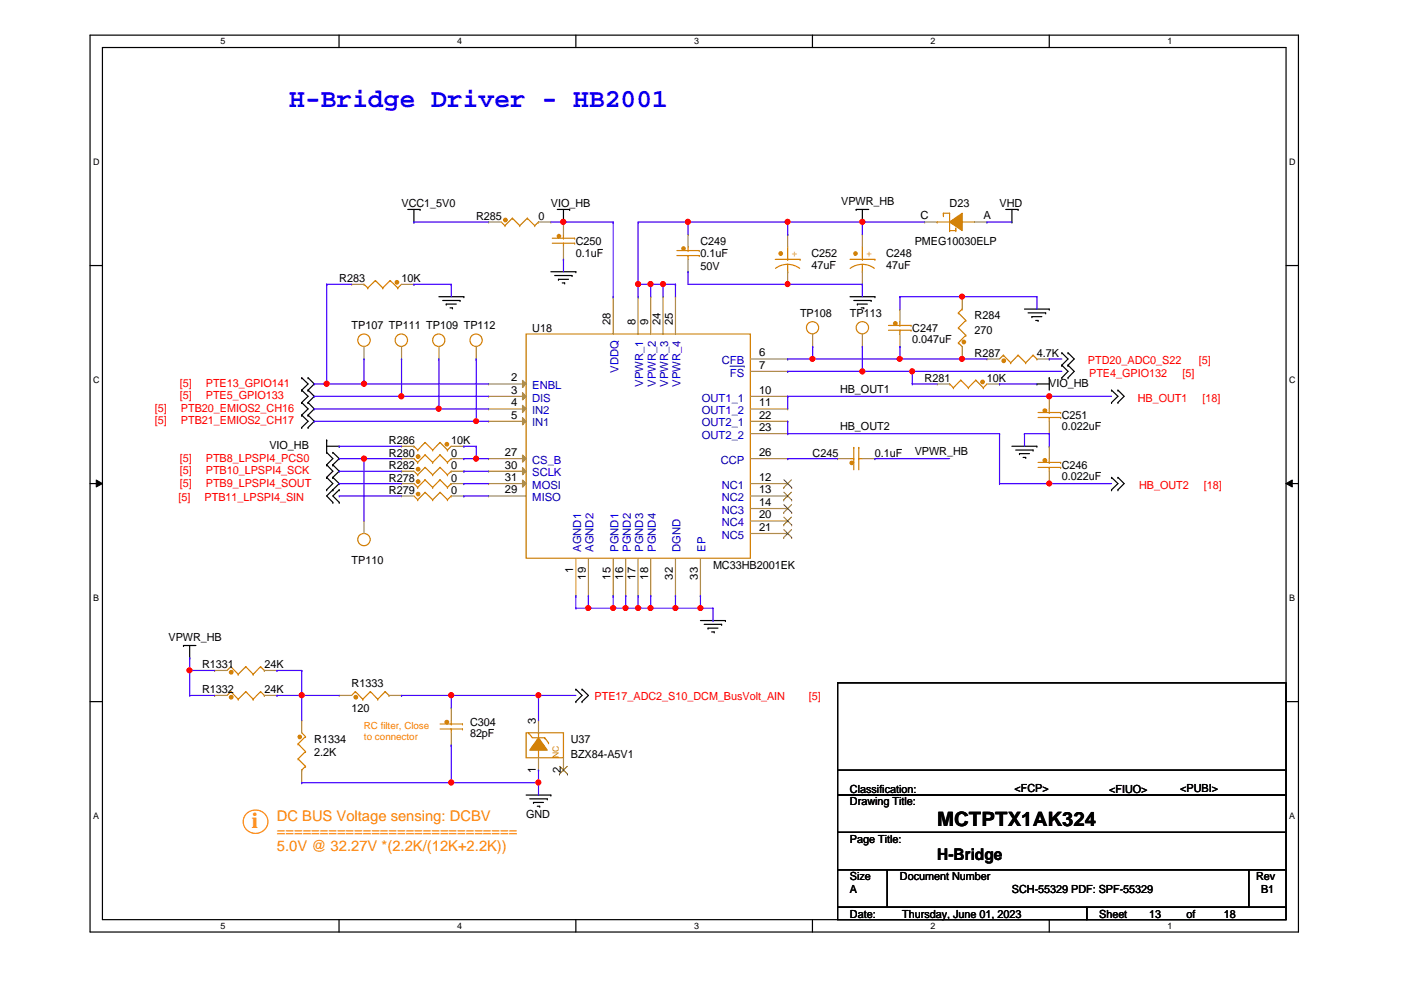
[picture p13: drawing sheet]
<svg xmlns="http://www.w3.org/2000/svg" width="297mm" height="210mm" viewBox="0 0 297 210" stroke-linecap="round" stroke-linejoin="round" font-family="sans-serif">
<defs><g id="words">
<text font-size="5.5" fill="#00f" x="61.3" y="22.6">H-Bridge Driver - HB2001</text>
<text font-size="4.7" fill="#ff8000" x="53.4" y="175.6">i</text>
<text font-size="4.2" x="198.7" y="175">MCTPTX1AK324</text>
<text font-size="3.4" x="198.7" y="182.3">H-Bridge</text>
<g font-size="3.1" fill="#ff8000">
<text x="58.7" y="174">DC BUS Voltage sensing: DCBV</text>
<text x="58.7" y="177.2">============================</text>
<text x="58.7" y="180.4">5.0V @ 32.27V *(2.2K/(12K+2.2K))</text>
</g>
<g font-size="2.4">
<text x="85.1" y="44">VCC1_5V0</text>
<text x="101" y="46.6">R285</text>
<text x="114.2" y="46.6">0</text>
<text x="116.8" y="44">VIO_HB</text>
<text x="178.4" y="43.4">VPWR_HB</text>
<text x="195.2" y="46.5">C</text>
<text x="201.3" y="44">D23</text>
<text x="208.5" y="46.5">A</text>
<text x="211.9" y="44">VHD</text>
<text x="122.1" y="51.9">C250</text>
<text x="148.5" y="51.9">C249</text>
<text x="193.9" y="51.9">PMEG10030ELP</text>
<text x="71.9" y="59.8">R283</text>
<text x="85.1" y="59.8">10K</text>
<text x="122.1" y="54.5">0.1uF</text>
<text x="148.5" y="54.5">0.1uF</text>
<text x="148.5" y="57.2">50V</text>
<text x="172" y="54.5">C252</text>
<text x="172" y="56.9">47uF</text>
<text x="187.9" y="54.5">C248</text>
<text x="187.9" y="56.9">47uF</text>
<text x="74.5" y="69.8">TP107 TP111 TP109 TP112</text>
<text x="112.9" y="70.4">U18</text>
<text x="129.5" y="69" transform="rotate(-90 129.5 69)">28</text>
<text x="134.7" y="69" transform="rotate(-90 134.7 69)">8</text>
<text x="137.4" y="69" transform="rotate(-90 137.4 69)">9</text>
<text x="140" y="69" transform="rotate(-90 140 69)">24</text>
<text x="142.7" y="69" transform="rotate(-90 142.7 69)">25</text>
<text x="169.6" y="67.2">TP108</text>
<text x="180.2" y="67.2">TP113</text>
<text x="193.4" y="70.4">C247</text>
<text x="206.6" y="67.7">R284</text>
<text x="206.6" y="70.9">270</text>
<text x="161" y="75.6">6</text>
<text x="193.4" y="72.8">0.047uF</text>
<text x="206.6" y="75.7">R287</text>
<text x="219.8" y="75.7">4.7K</text>
<text x="108.4" y="83.5">3</text>
<text x="108.4" y="80.9">2</text>
<text x="161" y="78.2">7</text>
<text x="161" y="83.5">10</text>
<text x="178.1" y="83.3">HB_OUT1</text>
<text x="196" y="80.9">R281</text>
<text x="209.3" y="80.9">10K</text>
<text x="222.5" y="82">VIO_HB</text>
<text x="108.4" y="88.8">5</text>
<text x="108.4" y="86.1">4</text>
<text x="161" y="86.1">11</text>
<text x="161" y="88.8">22</text>
<text x="225.1" y="88.9">C251</text>
<text x="57.1" y="95.2">VIO_HB</text>
<text x="82.5" y="94.1">R286</text>
<text x="95.7" y="94.1">10K</text>
<text x="161" y="91.4">23</text>
<text x="178.1" y="91.2">HB_OUT2</text>
<text x="225.1" y="91.3">0.022uF</text>
<text x="82.5" y="96.8">R280</text>
<text x="82.5" y="99.4">R282</text>
<text x="95.7" y="96.8">0</text>
<text x="95.7" y="99.4">0</text>
<text x="107.1" y="96.7">27</text>
<text x="107.1" y="102">31</text>
<text x="107.1" y="99.4">30</text>
<text x="161" y="96.7">26</text>
<text x="161" y="102">12</text>
<text x="172.3" y="96.8">C245</text>
<text x="185.5" y="96.8">0.1uF</text>
<text x="193.9" y="96.5">VPWR_HB</text>
<text x="225.1" y="99.4">C246</text>
<text x="225.1" y="101.8">0.022uF</text>
<text x="82.5" y="102.1">R278</text>
<text x="82.5" y="104.7">R279</text>
<text x="95.7" y="102.1">0</text>
<text x="95.7" y="104.7">0</text>
<text x="107.1" y="104.6">29</text>
<text x="161" y="104.6">13</text>
<text x="161" y="107.3">14</text>
<text x="161" y="109.9">20</text>
<text x="161" y="112.6">21</text>
<text x="74.5" y="119.5">TP110</text>
<text x="121.5" y="121.6" transform="rotate(-90 121.5 121.6)">1</text>
<text x="124.2" y="122.9" transform="rotate(-90 124.2 122.9)">19</text>
<text x="129.5" y="122.9" transform="rotate(-90 129.5 122.9)">15</text>
<text x="132.1" y="122.9" transform="rotate(-90 132.1 122.9)">16</text>
<text x="134.7" y="122.9" transform="rotate(-90 134.7 122.9)">17</text>
<text x="137.4" y="122.9" transform="rotate(-90 137.4 122.9)">18</text>
<text x="142.7" y="122.9" transform="rotate(-90 142.7 122.9)">32</text>
<text x="148" y="122.9" transform="rotate(-90 148 122.9)">33</text>
<text x="151.2" y="120.6">MC33HB2001EK</text>
<text x="35.7" y="135.9">VPWR_HB</text>
<text x="42.8" y="141.7">R1331</text>
<text x="56" y="141.7">24K</text>
<text x="42.8" y="147">R1332</text>
<text x="56" y="147">24K</text>
<text x="74.5" y="145.7">R1333</text>
<text x="74.5" y="151">120</text>
<text x="99.7" y="153.9">C304</text>
<text x="113.6" y="153.5" transform="rotate(-90 113.6 153.5)">3</text>
<text x="66.6" y="157.6">R1334</text>
<text x="66.6" y="160.2">2.2K</text>
<text x="99.7" y="156.3">82pF</text>
<text x="121" y="157.6">U37</text>
<text x="121" y="160.7">BZX84-A5V1</text>
<text x="113.6" y="163.9" transform="rotate(-90 113.6 163.9)">1</text>
<text x="118.9" y="163.9" transform="rotate(-90 118.9 163.9)">2</text>
<text x="215.1" y="167.9">&lt;FCP&gt;</text>
<text x="250.2" y="167.9">&lt;PUBI&gt;</text>
<text x="111.5" y="173.4">GND</text>
<text x="180.2" y="170.8">Drawing Title:</text>
<text x="180.2" y="168.1">Classification:</text>
<text x="235.2" y="168.1">&lt;FIUO&gt;</text>
<text x="180.2" y="178.7">Page Title:</text>
<text x="180.2" y="186.6">Size</text>
<text x="180.2" y="189.3">A</text>
<text x="190.8" y="186.6">Document Number</text>
<text x="214.5" y="189.3">SCH-55329 PDF: SPF-55329</text>
<text x="266.3" y="186.6">Rev</text>
<text x="267.4" y="189.3">B1</text>
<text x="180.2" y="194.6">Date:</text>
<text x="191.3" y="194.6">Thursday, June 01, 2023</text>
<text x="233" y="194.6">Sheet</text>
<text x="243.6" y="194.6">13</text>
<text x="251.5" y="194.6">of</text>
<text x="259.5" y="194.6">18</text>
</g>
<g font-size="2.4" fill="#cc8006">
<text x="167.8" y="54.5">+</text>
<text x="183.6" y="54.5">+</text>
</g>
<g font-size="2.4" fill="#00c">
<text x="153.1" y="77.2">CFB</text>
<text x="112.9" y="82.5">ENBL</text>
<text x="131.1" y="79.1" transform="rotate(-90 131.1 79.1)">VDDQ</text>
<text x="136.4" y="82" transform="rotate(-90 136.4 82)">VPWR_1</text>
<text x="139.1" y="82" transform="rotate(-90 139.1 82)">VPWR_2</text>
<text x="141.7" y="82" transform="rotate(-90 141.7 82)">VPWR_3</text>
<text x="144.3" y="82" transform="rotate(-90 144.3 82)">VPWR_4</text>
<text x="154.8" y="79.8">FS</text>
<text x="112.9" y="85.1">DIS</text>
<text x="112.9" y="87.8">IN2</text>
<text x="148.8" y="85.1">OUT1_1</text>
<text x="148.8" y="87.8">OUT1_2</text>
<text x="112.9" y="90.4">IN1</text>
<text x="148.8" y="90.4">OUT2_1</text>
<text x="148.8" y="93">OUT2_2</text>
<text x="112.9" y="98.3">CS_B</text>
<text x="112.9" y="101">SCLK</text>
<text x="152.8" y="98.3">CCP</text>
<text x="112.9" y="106.3">MISO</text>
<text x="112.9" y="103.6">MOSI</text>
<text x="153.1" y="103.6">NC1</text>
<text x="153.1" y="106.3">NC2</text>
<text x="153.1" y="108.9">NC3</text>
<text x="153.1" y="111.5">NC4</text>
<text x="123.2" y="117.1" transform="rotate(-90 123.2 117.1)">AGND1</text>
<text x="125.9" y="117.1" transform="rotate(-90 125.9 117.1)">AGND2</text>
<text x="131.1" y="117.1" transform="rotate(-90 131.1 117.1)">PGND1</text>
<text x="133.8" y="117.1" transform="rotate(-90 133.8 117.1)">PGND2</text>
<text x="136.4" y="117.1" transform="rotate(-90 136.4 117.1)">PGND3</text>
<text x="139.1" y="117.1" transform="rotate(-90 139.1 117.1)">PGND4</text>
<text x="144.3" y="117.1" transform="rotate(-90 144.3 117.1)">DGND</text>
<text x="149.6" y="117.1" transform="rotate(-90 149.6 117.1)">EP</text>
<text x="153.1" y="114.2">NC5</text>
</g>
<g font-size="2.4" fill="#f00">
<text x="230.7" y="77.3">PTD20_ADC0_S22</text>
<text x="254.2" y="77.3">[5]</text>
<text x="38.1" y="82">[5]</text>
<text x="43.6" y="82">PTE13_GPIO141</text>
<text x="230.9" y="79.9">PTE4_GPIO132</text>
<text x="250.7" y="79.9">[5]</text>
<text x="32.8" y="87.3">[5]</text>
<text x="32.8" y="90">[5]</text>
<text x="38.1" y="84.7">[5]</text>
<text x="38.4" y="87.3">PTB20_EMIOS2_CH16</text>
<text x="38.4" y="90">PTB21_EMIOS2_CH17</text>
<text x="43.6" y="84.7">PTE5_GPIO133</text>
<text x="241.2" y="85.2">HB_OUT1</text>
<text x="255" y="85.2">[18]</text>
<text x="38.1" y="97.9">[5]</text>
<text x="38.1" y="100.5">[5]</text>
<text x="43.6" y="97.9">PTB8_LPSPI4_PCS0</text>
<text x="43.6" y="100.5">PTB10_LPSPI4_SCK</text>
<text x="37.8" y="106.3">[5]</text>
<text x="38.1" y="103.2">[5]</text>
<text x="43.4" y="106.3">PTB11_LPSPI4_SIN</text>
<text x="43.6" y="103.2">PTB9_LPSPI4_SOUT</text>
<text x="241.5" y="103.7">HB_OUT2</text>
<text x="255.2" y="103.7">[18]</text>
<text x="126.1" y="148.3">PTE17_ADC2_S10_DCM_BusVolt_AIN</text>
<text x="171.5" y="148.3">[5]</text>
</g>
<g font-size="2.1" fill="#ff8000">
<text x="77.2" y="154.6">RC filter, Close</text>
<text x="77.2" y="156.8">to connector</text>
</g>
<g font-size="1.9">
<text x="46.8" y="9.4">5</text>
<text x="96.9" y="9.4">4</text>
<text x="147.2" y="9.4">3</text>
<text x="197.3" y="9.4">2</text>
<text x="247.5" y="9.4">1</text>
<text x="19.8" y="34.9">D</text>
<text x="273.3" y="34.9">D</text>
<text x="19.8" y="81.1">C</text>
<text x="273.3" y="81.1">C</text>
<text x="19.8" y="127.3">B</text>
<text x="273.3" y="127.3">B</text>
<text x="19.8" y="173.6">A</text>
<text x="273.3" y="173.6">A</text>
<text x="46.8" y="196.9">5</text>
<text x="96.9" y="196.9">4</text>
<text x="147.2" y="196.9">3</text>
<text x="197.3" y="196.9">2</text>
<text x="247.5" y="196.9">1</text>
</g>
<text font-size="1.8" fill="#cc8006" x="118.5" y="160.7" transform="rotate(-90 118.5 160.7)">NC</text>
</g></defs>
<path d="M19.1 7.5h256.2v190.1h-256.2zM21.7 10.1h251v184.9h-251z" fill="none" stroke="#000" stroke-width=".25"/>
<g fill="#fff">
<path d="M46.8 7.7h1v2.1h-1z"/>
<path d="M46.8 195.2h1v2.2h-1z"/>
</g>
<path d="M71.9 7.5v2.6M71.9 195v2.6" fill="none" stroke="#000" stroke-width=".25"/>
<g fill="#fff">
<path d="M96.9 7.7h1.1v2.1h-1.1z"/>
<path d="M96.9 195.2h1.1v2.2h-1.1z"/>
</g>
<path d="M122.1 7.5v2.6M122.1 195v2.6" fill="none" stroke="#000" stroke-width=".25"/>
<g fill="#fff">
<path d="M147.2 7.7h1v2.1h-1z"/>
<path d="M147.2 195.2h1v2.2h-1z"/>
</g>
<path d="M172.3 7.5v2.6M172.3 195v2.6" fill="none" stroke="#000" stroke-width=".25"/>
<g fill="#fff">
<path d="M197.3 7.7h1v2.1h-1z"/>
<path d="M197.3 195.2h1v2.2h-1z"/>
</g>
<path d="M222.5 7.5v2.6M222.5 195v2.6" fill="none" stroke="#000" stroke-width=".25"/>
<g fill="#fff">
<path d="M247.5 7.7h1v2.1h-1z"/>
<path d="M247.5 195.2h1v2.2h-1z"/>
<path d="M19.8 33.2h1.3v2.1h-1.3z"/>
<path d="M273.3 33.2h1.4v2.1h-1.4z"/>
<path d="M19.8 79.4h1.3v2.1h-1.3z"/>
<path d="M273.3 79.4h1.4v2.1h-1.4z"/>
</g>
<path d="M19.1 56.3h2.6M272.7 56.3h2.6" fill="none" stroke="#000" stroke-width=".25"/>
<g fill="#fff">
<path d="M19.8 125.6h1.2v2.2h-1.2z"/>
<path d="M273.3 125.6h1.3v2.2h-1.3z"/>
</g>
<path d="M19.1 102.5h2.6M272.7 102.5h2.6" fill="none" stroke="#000" stroke-width=".25"/>
<path d="M20.4 101.8l1.3 .7-1.3 .8zM272.7 102.5l1.3-.7v1.5z" fill="#000"/>
<path d="M20.4 101.8l1.3 .7-1.3 .8zM272.7 102.5l1.3-.7v1.5z" fill="none" stroke="#000" stroke-width=".21"/>
<g fill="#fff">
<path d="M19.8 171.9h1.2v2.1h-1.2z"/>
<path d="M273.3 171.9h1.3v2.1h-1.3z"/>
</g>
<g fill="none" stroke="#000" stroke-width=".25">
<path d="M86.4 44.4h2.7M87.8 47.1h.1M87.8 44.4v2.7M89.1 44.4h.1M116.8 57.6h5.3M117.6 58.4h3.7M118.2 44.4h2.6M118.4 59.2h.1M118.4 59.2h2.1M119.2 60h.5M119.5 47.1h.1M119.5 44.4v2.7"/>
<path d="M119.7 60h.1M120.8 44.4h.1M121.3 58.4h.1M122.1 57.6h.1M181.5 44.4h.1M181.5 44.4h2.7M182.8 47.1h.1M182.8 44.4v2.7M213.2 44.4h2.7M214.5 47.1h.1M214.5 44.4v2.7M215.9 44.4h.1"/>
<path d="M93 62.9h5.3M93.9 63.7h3.6M94.6 64.5h.1M94.6 64.5h2.1M95.4 65.3h.5M95.9 65.3h.1M97.5 63.7h.1M98.3 62.9h.1M180.2 62.9h5.3M181 63.7h3.7M181.8 64.5h.1M181.8 64.5h2.1"/>
<path d="M182.6 65.3h.5M183.1 65.3h.1M184.7 63.7h.1M185.5 62.9h.1M217.2 65.5h5.3M218 66.3h3.7M218.8 67.1h.1M218.8 67.1h2.1M219.6 67.9h.5M220.1 67.9h.1M221.7 66.3h.1M222.5 65.5h.1"/>
<path d="M225.1 77.4h.1M225.1 74.8h.1M225.1 77.4l1.3 1.3-1.3 1.4M225.1 74.8l1.3 1.3-1.3 1.3M226.4 77.4h.1M226.4 74.8h.1M226.4 77.4l1.4 1.3-1.4 1.4M226.4 74.8l1.4 1.3-1.4 1.3M64 80.1h.1M64 82.7h.1M64 85.3h.1M64 88h.1"/>
<path d="M64 90.6h.1M64 80.1l1.3 1.3-1.3 1.3M64 82.7l1.3 1.3-1.3 1.3M64 85.3l1.3 1.4-1.3 1.3M64 88l1.3 1.3-1.3 1.3M65.3 82.7h.1M65.3 80.1h.1M65.3 85.3h.1M65.3 88h.1M65.3 90.6h.1M65.3 80.1l1.3 1.3-1.3 1.3M65.3 82.7l1.3 1.3-1.3 1.3"/>
<path d="M65.3 85.3l1.3 1.4-1.3 1.3M65.3 88l1.3 1.3-1.3 1.3M69.3 93.3h.1M69.3 95.9h.1M69.3 98.6h.1M69.3 94.6h2.6M69.3 93.3v2.6M69.3 95.9l1.3 1.3-1.3 1.4M69.3 98.6l1.3 1.3-1.3 1.3M70.6 98.6h.1M70.6 95.9h.1M70.6 95.9l1.3 1.3-1.3 1.4"/>
<path d="M70.6 98.6l1.3 1.3-1.3 1.3M71.9 94.6h.1M214.5 94.6h5.3M215.3 95.4h3.7M216.2 96.2h.1M216.2 96.2h2.1M216.9 97h.6M217.5 97h.1M219 95.4h.1M219.8 94.6h.1M219.8 81.4h.1M219.8 81.4h2.7"/>
<path d="M222.5 80.1h.1M222.5 80.1v2.6M225.1 80.1h.1M226.4 80.1h.1M235.7 82.7h.1M235.7 85.3h.1M235.7 82.7l1.3 1.3-1.3 1.3M237 82.7h.1M237 85.3h.1M237 82.7l1.3 1.3-1.3 1.3M69.3 101.2h.1M69.3 103.8h.1"/>
<path d="M69.3 101.2l1.3 1.3-1.3 1.3M70.6 103.8h.1M70.6 101.2h.1M70.6 106.5h.1M70.6 101.2l1.3 1.3-1.3 1.3M70.6 103.8l-1.3 1.4 1.3 1.3M71.9 103.8h.1M71.9 106.5h.1M71.9 103.8l-1.3 1.4 1.3 1.3M235.7 101.2h.1M235.7 103.8h.1M235.7 101.2l1.3 1.3-1.3 1.3"/>
<path d="M237 101.2h.1M237 103.8h.1M237 101.2l1.3 1.3-1.3 1.3M38.9 136.9h.1M38.9 136.9h2.6M40.2 139.5h.1M40.2 136.9v2.6M148.5 131.6h5.3M149.3 132.4h3.7M150.1 133.2h.1M150.1 133.2h2.1M150.9 134h.5"/>
<path d="M151.4 134h.1M153 132.4h.1M153.8 131.6h.1M19.1 148.8h2.6M122.1 148.8h.1M122.1 146.1h.1M122.1 146.1l1.3 1.3-1.3 1.4M123.4 148.8h.1M123.4 146.1h.1M123.4 146.1l1.4 1.3-1.4 1.4M177.6 144.8h95.1v23.8h-95.1zM272.7 148.8h2.6"/>
<path d="M111.5 168.6h5.3M112.3 169.4h3.7M113.1 170.1h.1M113.1 170.1h2.1M113.9 170.9h.5M114.4 170.9h.1M116 169.4h.1M116.8 168.6h.1M177.6 168.6h95.1v7.9h-95.1zM177.6 176.5h95.1v7.9h-95.1zM177.6 163.3h95.1M272.7 163.3h.1"/>
<path d="M177.6 184.4h10.5v8h-10.5zM177.6 192.4h52.8v2.6h-52.8zM188.1 184.4h76.7v8h-76.7zM230.4 192.4h42.3v2.6h-42.3zM264.8 184.4h7.9v8h-7.9z"/>
</g>
<path d="M52.1 172.7a2.57 2.57 0 0 1 3.6-.5 2.57 2.57 0 0 1 .5 3.6 2.57 2.57 0 0 1-3.5 .4 2.57 2.57 0 0 1-.6-3.5z" fill="none" stroke="#ff8000" stroke-width=".25"/>
<path d="M48.9 141.4h.1M48.9 141.4l-.8 .8M48.9 141.4l1.6 1.6M50.5 143h.1M52.1 141.4h.1M52.1 141.4l-1.6 1.6M52.1 141.4l1.6 1.6M53.7 143h.1M55.2 141.4h.1M55.2 141.4l-1.5 1.6M55.2 141.4l.8 .8M56 142.2h.1" fill="none" stroke="#cc8006" stroke-width=".25"/>
<circle cx="49" cy="142.5" r=".38" fill="#cc8006"/>
<g fill="none" stroke="#cc8006" stroke-width=".25">
<path d="M188.4 70h4.8M188.4 69h4.8M190.8 70h.1M190.8 70v.8M193.2 70h.1M193.2 69h.1"/>
<circle cx="49" cy="142.5" r=".38"/>
</g>
<path d="M45.5 142.2h.1M45.5 142.2h2.6M56 142.2h2.7M58.7 142.2h.1" fill="none" stroke="#a84" stroke-width=".25"/>
<circle cx="189.8" cy="68.6" r=".38" fill="#cc8006"/>
<g fill="none" stroke="#cc8006" stroke-width=".25">
<path d="M190.8 69h.1M190.8 68.2v.8M48.9 146.6h.1M48.9 146.6l-.8 .8M48.9 146.6l1.6 1.7M50.5 148.3h.1M52.1 146.6h.1M52.1 146.6l-1.6 1.7M52.1 146.6l1.6 1.7M53.7 148.3h.1M55.2 146.6h.1M55.2 146.6l-1.5 1.7"/>
<path d="M55.2 146.6l.8 .8M56 147.4h.1"/>
<circle cx="189.8" cy="68.6" r=".38"/>
</g>
<path d="M190.8 65.5h.1M190.8 73.5h.1M190.8 65.5v2.7M190.8 70.8v2.7" fill="none" stroke="#a84" stroke-width=".25"/>
<circle cx="49" cy="147.8" r=".38" fill="#cc8006"/>
<g fill="none" stroke="#cc8006" stroke-width=".25">
<path d="M75.4 146.6h.1M75.4 146.6l-.9 .8M75.4 146.6l1.5 1.7M76.9 148.3h.1M78.5 146.6h.1M78.5 146.6l-1.6 1.7M78.5 146.6l1.6 1.7M80.1 148.3h.1M81.7 146.6h.1M81.7 146.6l-1.6 1.7M81.7 146.6l.8 .8M82.5 147.4h.1"/>
<circle cx="100.9" cy="72.1" r="1.31"/>
<circle cx="77.2" cy="114.4" r="1.31"/>
<circle cx="49" cy="147.8" r=".38"/>
</g>
<path d="M101 76.1h.1M101 73.5v2.6M77.2 110.4h.1M77.2 110.4v2.7M45.5 147.4h.1M45.5 147.4h2.6M56 147.4h2.7M58.7 147.4h.1" fill="none" stroke="#a84" stroke-width=".25"/>
<circle cx="75.4" cy="147.8" r=".38" fill="#cc8006"/>
<g fill="none" stroke="#cc8006" stroke-width=".25">
<path d="M106.3 47.1l.8 .7M107.1 47.8h.1M108.6 46.3h.1M108.6 46.3l-1.5 1.5M108.6 46.3l1.6 1.5M110.2 47.8h.1M111.8 46.3h.1M111.8 46.3l-1.6 1.5M111.8 46.3l1.6 1.5M113.4 47.8h.1M114.2 47.1h.1M114.2 47.1l-.8 .7"/>
<circle cx="93" cy="72.1" r="1.31"/>
<circle cx="172.3" cy="69.5" r="1.3"/>
<circle cx="75.4" cy="147.8" r=".38"/>
</g>
<path d="M93 76.1h.1M93 73.5v2.6M172.3 73.5h.1M172.3 70.8v2.7M71.9 147.4h.1M71.9 147.4h2.6M82.5 147.4h2.6M85.1 147.4h.1" fill="none" stroke="#a84" stroke-width=".25"/>
<circle cx="107.1" cy="46.6" r=".38" fill="#cc8006"/>
<g fill="none" stroke="#cc8006" stroke-width=".25">
<path d="M212.7 75.3h.1M212.7 75.3l-.8 .8M212.7 75.3l1.6 1.6M214.3 76.9h.1M215.9 75.3h.1M215.9 75.3l-1.6 1.6M215.9 75.3l1.6 1.6M217.5 76.9h.1M219 75.3h.1M219 75.3l-1.5 1.6M219 75.3l.8 .8M219.8 76.1h.1"/>
<circle cx="107.1" cy="46.6" r=".38"/>
</g>
<path d="M103.6 47.1h.1M103.6 47.1h2.7M114.2 47.1h2.6M116.8 47.1h.1" fill="none" stroke="#a84" stroke-width=".25"/>
<circle cx="212.8" cy="76.5" r=".38" fill="#cc8006"/>
<g fill="none" stroke="#cc8006" stroke-width=".25">
<path d="M180.2 55h5.3M182.8 57.6h.1M182.8 55h.1M182.8 56l1.6 .4 1 .5M182.8 56l-1.3 .3-1.2 .6M182.8 52.3v2.7M182.8 56v1.6M185.5 55h.1"/>
<circle cx="212.8" cy="76.5" r=".38"/>
</g>
<path d="M209.3 76.1h.1M209.3 76.1h2.6M219.8 76.1h2.7M222.5 76.1h.1" fill="none" stroke="#a84" stroke-width=".25"/>
<circle cx="181.4" cy="53.8" r=".38" fill="#cc8006"/>
<g fill="none" stroke="#cc8006" stroke-width=".25">
<path d="M117.1 51.6h4.7M117.1 50.5h4.7M119.5 51.6h.1M119.5 51.6v.7M121.8 51.6h.1M121.8 50.5h.1"/>
<circle cx="181.4" cy="53.8" r=".38"/>
<circle cx="85.1" cy="72.1" r="1.32"/>
<circle cx="182.8" cy="69.5" r="1.31"/>
</g>
<path d="M182.8 49.7h.1M182.8 49.7v2.6M182.8 57.6v2.7M85.1 76.1h.1M85.1 73.5v2.6M182.8 60.3h.1M182.8 73.5h.1M182.8 70.8v2.7" fill="none" stroke="#a84" stroke-width=".25"/>
<circle cx="118.5" cy="50.1" r=".38" fill="#cc8006"/>
<g fill="none" stroke="#cc8006" stroke-width=".25">
<path d="M79.6 59.5h.1M79.6 59.5l1.6 1.5M79.6 59.5l-1.6 1.5M82.7 59.5h.1M82.7 59.5l1.6 1.5M82.7 59.5l-1.5 1.5M119.5 50.5h.1M119.5 49.7v.8M77.2 60.3h.1M77.2 60.3l.8 .7M78 61h.1M81.2 61h.1"/>
<path d="M84.3 61h.1M85.1 60.3l-.8 .7"/>
<circle cx="118.5" cy="50.1" r=".38"/>
</g>
<path d="M119.5 47.1h.1M119.5 55h.1M119.5 47.1v2.6M119.5 52.3v2.7" fill="none" stroke="#a84" stroke-width=".25"/>
<circle cx="84.2" cy="59.9" r=".38" fill="#cc8006"/>
<g fill="none" stroke="#cc8006" stroke-width=".25">
<path d="M198.7 47.1h.1M198.7 47.1h2.6M200 45.2h.1M200 45.2h1.3v3.7M201.3 48.9h.1M201.3 48.9h1.3M202.6 48.9h.1M204 47.1h.1M204 47.1h2.6"/>
<circle cx="84.2" cy="59.9" r=".38"/>
</g>
<path d="M74.5 60.3h.1M74.5 60.3h2.7M85.1 60.3h2.7M87.8 60.3h.1" fill="none" stroke="#a84" stroke-width=".25"/>
<path d="M201.3 47.1l2.7-1.9v3.7z" fill-rule="evenodd" fill="#cc8006"/>
<g fill="none" stroke="#cc8006" stroke-width=".25">
<path d="M200 45.7h.1M200 45.2v.5M201.3 47.1l2.7-1.9v3.7zM202.6 48.4h.1M202.6 48.4v.5M87.8 97.2l.8 .8M88.6 98h.1M90.1 96.4h.1M90.1 96.4l-1.5 1.6M90.1 96.4l1.6 1.6M91.7 98h.1M93.3 96.4h.1"/>
<path d="M93.3 96.4l-1.6 1.6M93.3 96.4l1.6 1.6M94.9 98h.1M95.7 97.2h.1M95.7 97.2l-.8 .8"/>
</g>
<path d="M196 47.1h.1M196 47.1h2.7M206.6 47.1h2.7M209.3 47.1h.1" fill="none" stroke="#a84" stroke-width=".25"/>
<circle cx="88.6" cy="96.8" r=".38" fill="#cc8006"/>
<g fill="none" stroke="#cc8006" stroke-width=".25">
<path d="M111.5 70.8h47.6v47.6h-47.6z"/>
<circle cx="77.2" cy="72.1" r="1.32"/>
<circle cx="88.6" cy="96.8" r=".38"/>
</g>
<path d="M77.2 76.1h.1M77.2 73.5v2.6M85.1 97.2h.1M85.1 97.2h2.7M95.7 97.2h2.6M98.3 97.2h.1" fill="none" stroke="#a84" stroke-width=".25"/>
<path d="M110.8 96.5l.7 .7-.7 .8z" fill="#a84"/>
<path d="M103.6 97.2h.1M103.6 97.2h7.9M110.8 96.5l.7 .7-.7 .8z" fill="none" stroke="#a84" stroke-width=".25"/>
<path d="M110.8 83.3l.7 .7-.7 .8z" fill="#a84"/>
<path d="M103.6 84h.1M103.6 84h7.9M110.8 83.3l.7 .7-.7 .8z" fill="none" stroke="#a84" stroke-width=".25"/>
<path d="M110.8 80.6l.7 .8-.7 .8z" fill="#a84"/>
<path d="M159.1 78.7h7.9M167 78.7h.1M103.6 81.4h.1M103.6 81.4h7.9M110.8 80.6l.7 .8-.7 .8z" fill="none" stroke="#a84" stroke-width=".25"/>
<path d="M154.8 77.6h3M157.8 77.6h.1" fill="none" stroke="#00c" stroke-width=".21"/>
<path d="M110.8 88.6l.7 .7-.7 .8z" fill="#a84"/>
<path d="M103.6 89.3h.1M103.6 89.3h7.9M110.8 88.6l.7 .7-.7 .8z" fill="none" stroke="#a84" stroke-width=".25"/>
<path d="M110.8 85.9l.7 .8-.7 .8z" fill="#a84"/>
<path d="M103.6 86.7h.1M103.6 86.7h7.9M110.8 85.9l.7 .8-.7 .8zM103.6 105.2h.1M103.6 105.2h7.9" fill="none" stroke="#a84" stroke-width=".25"/>
<path d="M110.8 101.8l.7 .7-.7 .8z" fill="#a84"/>
<path d="M103.6 102.5h.1M103.6 102.5h7.9M110.8 101.8l.7 .7-.7 .8z" fill="none" stroke="#a84" stroke-width=".25"/>
<path d="M110.8 99.1l.7 .8-.7 .8z" fill="#a84"/>
<g fill="none" stroke="#a84" stroke-width=".25">
<path d="M130 62.9h.1M130 62.9v7.9M135.3 62.9h.1M135.3 62.9v7.9M138 62.9h.1M138 62.9v7.9M140.6 62.9h.1M140.6 62.9v7.9M143.2 62.9h.1M143.2 62.9v7.9M159.1 76.1h7.9M167 76.1h.1"/>
<path d="M103.6 99.9h.1M103.6 99.9h7.9M110.8 99.1l.7 .8-.7 .8zM159.1 97.2h7.9M159.1 84h7.9M159.1 86.7h7.9M159.1 89.3h7.9M159.1 91.9h7.9M167 97.2h.1M167 84h.1M167 86.7h.1M167 89.3h.1"/>
<path d="M167 91.9h.1M122.1 118.4v7.9M124.8 118.4v7.9M130 118.4v7.9M132.7 118.4v7.9M135.3 118.4v7.9M138 118.4v7.9M143.2 118.4v7.9M148.5 118.4v7.9M159.1 102.5h7.9M159.1 105.2h7.9M159.1 107.8h7.9"/>
<path d="M159.1 110.4h7.9M159.1 113.1h7.9M167 102.5h.1M167 105.2h.1M167 107.8h.1M167 110.4h.1M167 113.1h.1M122.1 126.3h.1M124.8 126.3h.1M130 126.3h.1M132.7 126.3h.1M135.3 126.3h.1"/>
<path d="M138 126.3h.1M143.2 126.3h.1M148.5 126.3h.1"/>
</g>
<g fill="none" stroke="#804000" stroke-width=".21">
<path d="M166.2 103.4h.1M166.2 106h.1M166.2 108.7h.1M166.2 111.3h.1M166.2 114h.1M166.2 101.7l1.7 1.7M166.2 104.4l1.7 1.6M166.2 107l1.7 1.7M166.2 109.6l1.7 1.7M166.2 112.3l1.7 1.7M167.8 101.7l-1.6 1.7M167.8 104.4l-1.6 1.6"/>
<path d="M167.8 107l-1.6 1.7M167.8 109.6l-1.6 1.7M167.8 112.3l-1.6 1.7M167.9 103.4h.1M167.9 106h.1M167.9 108.7h.1M167.9 111.3h.1M167.9 114h.1"/>
</g>
<path d="M201.3 81.4h.1M201.3 81.4l.8 .8M202.1 82.2h.1M203.7 80.6h.1M203.7 80.6l1.6 1.6M203.7 80.6l-1.6 1.6M205.3 82.2h.1M206.9 80.6h.1M206.9 80.6l1.6 1.6M206.9 80.6l-1.6 1.6M208.5 82.2h.1M209.3 81.4l-.8 .8" fill="none" stroke="#cc8006" stroke-width=".25"/>
<circle cx="208.3" cy="81" r=".38" fill="#cc8006"/>
<g fill="none" stroke="#cc8006" stroke-width=".25">
<path d="M63.2 157.7h.1M63.2 157.7l1.6 1.6M64 155.4l.8 .8M64.8 156.2h.1M64.8 159.3h.1M64.8 156.2l-1.6 1.5M64.8 159.3l-1.6 1.6M63.2 160.9h.1M63.2 160.9l1.6 1.6M64 163.3h.1M64.8 162.5h.1M64.8 162.5l-.8 .8"/>
<circle cx="208.3" cy="81" r=".38"/>
</g>
<path d="M198.7 81.4h.1M198.7 81.4h2.6M209.3 81.4h2.6M211.9 81.4h.1" fill="none" stroke="#a84" stroke-width=".25"/>
<circle cx="63.5" cy="156.2" r=".38" fill="#cc8006"/>
<g fill="none" stroke="#cc8006" stroke-width=".25">
<path d="M87.8 99.9l.8 .8M90.1 99.1h.1M90.1 99.1l-1.5 1.6M90.1 99.1l1.6 1.6M93.3 99.1h.1M93.3 99.1l-1.6 1.6M93.3 99.1l1.6 1.6M95.7 99.9h.1M95.7 99.9l-.8 .8M88.6 100.7h.1M91.7 100.7h.1M94.9 100.7h.1"/>
<circle cx="63.5" cy="156.2" r=".38"/>
</g>
<path d="M64 152.7h.1M64 152.7v2.7M64 165.9h.1M64 163.3v2.6" fill="none" stroke="#a84" stroke-width=".25"/>
<circle cx="88.6" cy="99.5" r=".38" fill="#cc8006"/>
<g fill="none" stroke="#cc8006" stroke-width=".25">
<path d="M93.3 154.6h4.7M93.3 153.5h4.7M95.7 154.6h.1M95.7 154.6v.8M98 154.6h.1M98 153.5h.1"/>
<circle cx="88.6" cy="99.5" r=".38"/>
</g>
<path d="M85.1 99.9h.1M85.1 99.9h2.7M95.7 99.9h2.6M98.3 99.9h.1" fill="none" stroke="#a84" stroke-width=".25"/>
<circle cx="94.8" cy="153.1" r=".37" fill="#cc8006"/>
<g fill="none" stroke="#cc8006" stroke-width=".25">
<path d="M87.8 102.5l.8 .8M88.6 103.3h.1M90.1 101.7h.1M90.1 101.7l-1.5 1.6M90.1 101.7l1.6 1.6M91.7 103.3h.1M93.3 101.7h.1M93.3 101.7l-1.6 1.6M93.3 101.7l1.6 1.6M94.9 103.3h.1M95.7 102.5h.1M95.7 102.5l-.8 .8"/>
<path d="M95.7 153.5h.1M95.7 152.7v.8"/>
<circle cx="94.8" cy="153.1" r=".37"/>
</g>
<path d="M95.7 150.1h.1M95.7 158h.1M95.7 150.1v2.6M95.7 155.4v2.6" fill="none" stroke="#a84" stroke-width=".25"/>
<circle cx="88.6" cy="102.1" r=".38" fill="#cc8006"/>
<g fill="none" stroke="#cc8006" stroke-width=".25">
<path d="M220.1 88.5h4.8M220.1 87.5h4.8M222.5 88.5h.1M222.5 88.5v.8M224.9 88.5h.1M224.9 87.5h.1"/>
<circle cx="88.6" cy="102.1" r=".38"/>
</g>
<path d="M85.1 102.5h.1M85.1 102.5h2.7M95.7 102.5h2.6M98.3 102.5h.1" fill="none" stroke="#a84" stroke-width=".25"/>
<circle cx="221.5" cy="87.1" r=".37" fill="#cc8006"/>
<g fill="none" stroke="#cc8006" stroke-width=".25">
<path d="M164.4 55h5.2M167 57.6h.1M167 55h.1M167 56l1.1 .2 1.4 .7M167 56l-1.1 .2-1.5 .7M167 52.3v2.7M167 56v1.6M169.6 55h.1M222.5 87.5h.1M222.5 86.7v.8"/>
<circle cx="221.5" cy="87.1" r=".37"/>
</g>
<path d="M222.5 84h.1M222.5 91.9h.1M222.5 84v2.7M222.5 89.3v2.6" fill="none" stroke="#a84" stroke-width=".25"/>
<circle cx="165.5" cy="53.8" r=".38" fill="#cc8006"/>
<g fill="none" stroke="#cc8006" stroke-width=".25">
<path d="M143.5 54.2h4.8M143.5 53.1h4.8M145.9 54.2h.1M145.9 54.2v.8M148.3 54.2h.1M148.3 53.1h.1"/>
<circle cx="165.5" cy="53.8" r=".38"/>
</g>
<path d="M167 49.7h.1M167 49.7v2.6M167 57.6v2.7M167 60.3h.1" fill="none" stroke="#a84" stroke-width=".25"/>
<circle cx="144.9" cy="52.7" r=".38" fill="#cc8006"/>
<g fill="none" stroke="#cc8006" stroke-width=".25">
<path d="M145.9 53.1h.1M145.9 52.3v.8M203.2 72.7h.1M203.2 69.5h.1M203.2 66.3h.1M203.2 72.7l.8 .8M203.2 69.5l1.6 1.6M203.2 66.3l1.6 1.6M204 65.5h.1M204 65.5l-.8 .8M204.8 71.1h.1M204.8 67.9h.1"/>
<path d="M204.8 71.1l-1.6 1.6M204.8 67.9l-1.6 1.6"/>
<circle cx="144.9" cy="52.7" r=".38"/>
</g>
<path d="M145.9 49.7h.1M145.9 57.6h.1M145.9 49.7v2.6M145.9 55v2.6" fill="none" stroke="#a84" stroke-width=".25"/>
<circle cx="204.3" cy="72.5" r=".38" fill="#cc8006"/>
<g fill="none" stroke="#cc8006" stroke-width=".25">
<path d="M112.9 156.4h2.6M114.2 159h.1M114.2 155.4h.1M114.2 155.4v1M114.2 159v1.7M115.5 156.4h.1"/>
<circle cx="204.3" cy="72.5" r=".38"/>
</g>
<path d="M204 76.1h.1M204 62.9h.1M204 62.9v2.6M204 73.5v2.6" fill="none" stroke="#a84" stroke-width=".25"/>
<path d="M114.2 156.4l1.8 2.6h-3.7z" fill-rule="evenodd" fill="#cc8006"/>
<g fill="none" stroke="#cc8006" stroke-width=".25">
<path d="M87.8 94.6h.1M87.8 94.6l.8 .8M88.6 95.4h.1M90.1 93.8h.1M90.1 93.8l1.6 1.6M90.1 93.8l-1.5 1.6M91.7 95.4h.1M93.3 93.8h.1M93.3 93.8l1.6 1.6M93.3 93.8l-1.6 1.6M94.9 95.4h.1M95.7 94.6l-.8 .8"/>
<path d="M111.5 155.4h8v5.3h-8zM112.1 155.4h.1M112.1 155.4l.8 1M114.2 156.4l1.8 2.6h-3.7zM115.5 156.4l.8 1.1M116.3 157.5h.1"/>
</g>
<path d="M114.2 152.7h.1M114.2 152.7v2.7M114.2 163.3h.1M114.2 160.7v2.6M119.5 163.3h.1M119.5 160.7v2.6" fill="none" stroke="#a84" stroke-width=".25"/>
<path d="M118.6 164.1h.1M118.7 162.5l1.6 1.6M120.3 162.5l-1.7 1.6M120.3 164.1h.1" fill="none" stroke="#804000" stroke-width=".21"/>
<circle cx="94.7" cy="94.2" r=".38" fill="#cc8006"/>
<g fill="none" stroke="#cc8006" stroke-width=".25">
<path d="M87.8 105.2l.8 .8M88.6 106h.1M90.1 104.4h.1M90.1 104.4l-1.5 1.6M90.1 104.4l1.6 1.6M91.7 106h.1M93.3 104.4h.1M93.3 104.4l-1.6 1.6M93.3 104.4l1.6 1.6M94.9 106h.1M95.7 105.2h.1M95.7 105.2l-.8 .8"/>
<circle cx="94.7" cy="94.2" r=".38"/>
</g>
<path d="M85.1 94.6h.1M85.1 94.6h2.7M95.7 94.6h2.6M98.3 94.6h.1" fill="none" stroke="#a84" stroke-width=".25"/>
<circle cx="88.7" cy="104.7" r=".37" fill="#cc8006"/>
<g fill="none" stroke="#cc8006" stroke-width=".25">
<path d="M181 94.9h.1M181 94.9v4.7M182.1 94.9h.1M182.1 97.2h.1M182.1 94.9v4.7M182.1 97.2h.7"/>
<circle cx="88.7" cy="104.7" r=".37"/>
</g>
<path d="M85.1 105.2h.1M85.1 105.2h2.7M95.7 105.2h2.6M98.3 105.2h.1" fill="none" stroke="#a84" stroke-width=".25"/>
<circle cx="180.6" cy="98.1" r=".37" fill="#cc8006"/>
<g fill="none" stroke="#cc8006" stroke-width=".25">
<path d="M180.2 97.2h.8M181 97.2h.1M220.1 99.1h4.8M220.1 98h4.8M222.5 99.1h.1M222.5 99.1v.8M224.9 99.1h.1M224.9 98h.1"/>
<circle cx="180.6" cy="98.1" r=".37"/>
</g>
<path d="M177.6 97.2h.1M177.6 97.2h2.6M182.8 97.2h2.7M185.5 97.2h.1" fill="none" stroke="#a84" stroke-width=".25"/>
<circle cx="221.5" cy="97.6" r=".38" fill="#cc8006"/>
<g fill="none" stroke="#cc8006" stroke-width=".25">
<path d="M222.5 98h.1M222.5 97.2v.8"/>
<circle cx="221.5" cy="97.6" r=".38"/>
</g>
<path d="M222.5 94.6h.1M222.5 94.6v2.6M222.5 99.9v2.6M222.5 102.5h.1" fill="none" stroke="#a84" stroke-width=".25"/>
<g fill="none" stroke="#4200ff" stroke-width=".25">
<path d="M130 47.1v15.8M135.3 47.1h.1M135.3 47.1h10.6M135.3 47.1v13.2M130 62.9h.1M135.3 60.3h.1M71.9 97.2h.1M71.9 99.9h.1M71.9 97.2h5.3M71.9 99.9h13.2M98.3 97.2h.1M98.3 99.9h.1"/>
<path d="M98.3 97.2h2.7M98.3 99.9h5.3M71.9 102.5h.1M71.9 105.2h.1M71.9 102.5h13.2M71.9 105.2h13.2M98.3 102.5h.1M98.3 105.2h.1M98.3 102.5h5.3M98.3 105.2h5.3"/>
</g>
<circle cx="135.3" cy="60.2" r=".51" fill="#f00"/>
<circle cx="135.3" cy="60.2" r=".51" fill="none" stroke="#f00" stroke-width=".25"/>
<path d="M167 47.1h.1M167 47.1h15.8" fill="none" stroke="#4200ff" stroke-width=".25"/>
<circle cx="182.8" cy="47" r=".51" fill="#f00"/>
<circle cx="182.8" cy="47" r=".51" fill="none" stroke="#f00" stroke-width=".25"/>
<path d="M119.5 55h.1M119.5 55v2.6M182.8 47.1h.1M182.8 47.1v2.6M145.9 60.3h21.1M167 60.3h.1" fill="none" stroke="#4200ff" stroke-width=".25"/>
<circle cx="167" cy="60.2" r=".5" fill="#f00"/>
<circle cx="167" cy="60.2" r=".5" fill="none" stroke="#f00" stroke-width=".25"/>
<path d="M122.1 126.3h.1M122.1 126.3v2.6M143.2 126.3h.1M143.2 126.3v2.6" fill="none" stroke="#4200ff" stroke-width=".25"/>
<circle cx="143.2" cy="128.9" r=".5" fill="#f00"/>
<circle cx="143.2" cy="128.9" r=".5" fill="none" stroke="#f00" stroke-width=".25"/>
<path d="M167 84h.1M167 84v2.7M167 84h55.5M148.5 126.3h.1M148.5 126.3v2.6" fill="none" stroke="#4200ff" stroke-width=".25"/>
<circle cx="222.5" cy="84" r=".51" fill="#f00"/>
<circle cx="222.5" cy="84" r=".51" fill="none" stroke="#f00" stroke-width=".25"/>
<g fill="none" stroke="#4200ff" stroke-width=".25">
<path d="M145.9 57.6h.1M145.9 57.6v2.7M182.8 47.1h.1M182.8 47.1h13.2M209.3 47.1h.1M209.3 47.1h5.2M182.8 60.3h.1M182.8 60.3v2.6M98.3 94.6h.1M98.3 94.6h2.7M101 94.6h.1M101 94.6v2.6"/>
<path d="M167 89.3h.1M167 91.9h.1M167 97.2h.1M167 89.3v2.6M167 91.9h44.9M167 97.2h10.6M185.5 97.2h.1M185.5 97.2h15.8"/>
</g>
<circle cx="100.9" cy="97.2" r=".5" fill="#f00"/>
<circle cx="100.9" cy="97.2" r=".5" fill="none" stroke="#f00" stroke-width=".25"/>
<path d="M66.6 84h.1M66.6 86.7h.1M66.6 84h18.5M66.6 86.7h26.4M71.9 94.6h.1M71.9 94.6h13.2" fill="none" stroke="#4200ff" stroke-width=".25"/>
<circle cx="93" cy="86.7" r=".51" fill="#f00"/>
<circle cx="93" cy="86.7" r=".51" fill="none" stroke="#f00" stroke-width=".25"/>
<path d="M66.6 89.3h.1M66.6 89.3h34.4" fill="none" stroke="#4200ff" stroke-width=".25"/>
<circle cx="100.9" cy="89.3" r=".49" fill="#f00"/>
<circle cx="100.9" cy="89.3" r=".49" fill="none" stroke="#f00" stroke-width=".25"/>
<path d="M211.9 91.9h.1M211.9 91.9v10.6M217.2 91.9h.1M217.2 91.9h5.3M217.2 91.9v2.7M222.5 91.9h.1M222.5 84h.1M222.5 91.9v2.7M222.5 84h13.2M211.9 102.5h.1M211.9 102.5h10.6" fill="none" stroke="#4200ff" stroke-width=".25"/>
<circle cx="222.5" cy="102.5" r=".5" fill="#f00"/>
<circle cx="222.5" cy="102.5" r=".5" fill="none" stroke="#f00" stroke-width=".25"/>
<path d="M167 78.7h.1M167 78.7h15.8M222.5 102.5h.1M222.5 102.5h13.2" fill="none" stroke="#4200ff" stroke-width=".25"/>
<circle cx="182.8" cy="78.7" r=".51" fill="#f00"/>
<circle cx="182.8" cy="78.7" r=".51" fill="none" stroke="#f00" stroke-width=".25"/>
<path d="M193.4 78.7h.1M193.4 78.7v2.7M193.4 78.7h31.7M193.4 81.4h.1M193.4 81.4h5.3" fill="none" stroke="#4200ff" stroke-width=".25"/>
<circle cx="193.4" cy="78.7" r=".5" fill="#f00"/>
<circle cx="193.4" cy="78.7" r=".5" fill="none" stroke="#f00" stroke-width=".25"/>
<path d="M167 76.1h.1M167 76.1h5.3M190.8 76.1h.1M190.8 76.1h13.2M211.9 81.4h.1M211.9 81.4h7.9" fill="none" stroke="#4200ff" stroke-width=".25"/>
<circle cx="204" cy="76.1" r=".5" fill="#f00"/>
<circle cx="204" cy="76.1" r=".5" fill="none" stroke="#f00" stroke-width=".25"/>
<path d="M190.8 73.5h.1M190.8 62.9h.1M190.8 62.9v2.6M190.8 73.5v2.6M190.8 62.9h29M204 76.1h.1M204 62.9h.1M204 76.1h5.3M219.8 62.9h.1M219.8 62.9v2.6" fill="none" stroke="#4200ff" stroke-width=".25"/>
<circle cx="204" cy="62.9" r=".5" fill="#f00"/>
<circle cx="204" cy="62.9" r=".5" fill="none" stroke="#f00" stroke-width=".25"/>
<path d="M124.8 126.3h.1M124.8 126.3v2.6" fill="none" stroke="#4200ff" stroke-width=".25"/>
<circle cx="124.7" cy="128.9" r=".5" fill="#f00"/>
<circle cx="124.7" cy="128.9" r=".5" fill="none" stroke="#f00" stroke-width=".25"/>
<path d="M122.1 128.9h.1M124.8 128.9h.1M130 126.3h.1M130 126.3v2.6h-7.9" fill="none" stroke="#4200ff" stroke-width=".25"/>
<circle cx="130" cy="128.9" r=".5" fill="#f00"/>
<circle cx="130" cy="128.9" r=".5" fill="none" stroke="#f00" stroke-width=".25"/>
<path d="M130 128.9h.1M132.7 126.3h.1M132.7 126.3v2.6h-2.7" fill="none" stroke="#4200ff" stroke-width=".25"/>
<circle cx="132.6" cy="128.9" r=".5" fill="#f00"/>
<circle cx="132.6" cy="128.9" r=".5" fill="none" stroke="#f00" stroke-width=".25"/>
<path d="M132.7 128.9h.1M135.3 126.3h.1M135.3 126.3v2.6h-2.6" fill="none" stroke="#4200ff" stroke-width=".25"/>
<circle cx="135.3" cy="128.9" r=".5" fill="#f00"/>
<circle cx="135.3" cy="128.9" r=".5" fill="none" stroke="#f00" stroke-width=".25"/>
<path d="M135.3 128.9h.1M138 126.3h.1M138 126.3v2.6h-2.7" fill="none" stroke="#4200ff" stroke-width=".25"/>
<circle cx="137.9" cy="128.9" r=".5" fill="#f00"/>
<circle cx="137.9" cy="128.9" r=".5" fill="none" stroke="#f00" stroke-width=".25"/>
<path d="M77.2 76.1h.1M77.2 76.1v5.3M222.5 76.1h.1M222.5 76.1h2.6M77.2 81.4h.1M77.2 81.4h26.4M138 128.9h.1M138 128.9h10.5M143.2 128.9h.1M151.2 131.6h.1M151.2 128.9v2.7" fill="none" stroke="#4200ff" stroke-width=".25"/>
<circle cx="77.2" cy="81.4" r=".51" fill="#f00"/>
<circle cx="77.2" cy="81.4" r=".51" fill="none" stroke="#f00" stroke-width=".25"/>
<path d="M85.1 76.1h.1M85.1 76.1v7.9M85.1 84h.1M85.1 84h18.5" fill="none" stroke="#4200ff" stroke-width=".25"/>
<circle cx="85.1" cy="84" r=".51" fill="#f00"/>
<circle cx="85.1" cy="84" r=".51" fill="none" stroke="#f00" stroke-width=".25"/>
<path d="M93 76.1h.1M93 76.1v10.6M77.2 97.2h.1M77.2 97.2v13.2M93 86.7h.1M93 86.7h10.6" fill="none" stroke="#4200ff" stroke-width=".25"/>
<circle cx="77.2" cy="97.2" r=".51" fill="#f00"/>
<circle cx="77.2" cy="97.2" r=".51" fill="none" stroke="#f00" stroke-width=".25"/>
<path d="M172.3 73.5h.1M172.3 76.1h.1M172.3 73.5v2.6M172.3 76.1h18.5M77.2 97.2h.1M77.2 97.2h7.9" fill="none" stroke="#4200ff" stroke-width=".25"/>
<circle cx="190.8" cy="76.1" r=".5" fill="#f00"/>
<circle cx="190.8" cy="76.1" r=".5" fill="none" stroke="#f00" stroke-width=".25"/>
<circle cx="172.3" cy="76.1" r=".5" fill="#f00"/>
<circle cx="172.3" cy="76.1" r=".5" fill="none" stroke="#f00" stroke-width=".25"/>
<path d="M145.9 47.1h.1M145.9 47.1v2.6M145.9 47.1h21.1M167 49.7h.1M167 47.1h.1M167 47.1v2.6M182.8 73.5h.1M182.8 78.7h.1M182.8 73.5v5.2M182.8 78.7h10.6" fill="none" stroke="#4200ff" stroke-width=".25"/>
<circle cx="145.8" cy="47" r=".51" fill="#f00"/>
<circle cx="145.8" cy="47" r=".51" fill="none" stroke="#f00" stroke-width=".25"/>
<circle cx="167" cy="47" r=".5" fill="#f00"/>
<circle cx="167" cy="47" r=".5" fill="none" stroke="#f00" stroke-width=".25"/>
<path d="M116.8 47.1h13.2M119.5 47.1h.1M130 47.1h.1" fill="none" stroke="#4200ff" stroke-width=".25"/>
<circle cx="119.4" cy="47" r=".51" fill="#f00"/>
<circle cx="119.4" cy="47" r=".51" fill="none" stroke="#f00" stroke-width=".25"/>
<path d="M87.8 47.1h.1M87.8 47.1h15.8M69.3 60.3h.1M69.3 60.3v21.1M87.8 60.3h.1M87.8 60.3h7.9" fill="none" stroke="#4200ff" stroke-width=".25"/>
<circle cx="69.3" cy="81.4" r=".51" fill="#f00"/>
<circle cx="69.3" cy="81.4" r=".51" fill="none" stroke="#f00" stroke-width=".25"/>
<path d="M69.3 60.3h.1M69.3 60.3h5.2M95.7 60.3h.1M95.7 60.3v2.6M167 60.3h15.8M182.8 60.3h.1M66.6 81.4h.1M66.6 81.4h10.6M69.3 81.4h.1M40.2 139.5h.1M40.2 139.5v2.7" fill="none" stroke="#4200ff" stroke-width=".25"/>
<circle cx="40.2" cy="142.1" r=".5" fill="#f00"/>
<circle cx="40.2" cy="142.1" r=".5" fill="none" stroke="#f00" stroke-width=".25"/>
<path d="M40.2 142.2h.1M40.2 147.4h.1M40.2 142.2h5.3M40.2 142.2v5.2M40.2 147.4h5.3M58.7 142.2h.1M58.7 147.4h.1M58.7 142.2h5.3M58.7 147.4h5.3M64 142.2h.1M64 147.4h.1M64 142.2v10.5" fill="none" stroke="#4200ff" stroke-width=".25"/>
<circle cx="64" cy="147.4" r=".51" fill="#f00"/>
<circle cx="64" cy="147.4" r=".51" fill="none" stroke="#f00" stroke-width=".25"/>
<path d="M85.1 147.4h.1M85.1 147.4h10.6" fill="none" stroke="#4200ff" stroke-width=".25"/>
<circle cx="95.7" cy="147.4" r=".51" fill="#f00"/>
<circle cx="95.7" cy="147.4" r=".51" fill="none" stroke="#f00" stroke-width=".25"/>
<path d="M95.7 147.4h.1M95.7 147.4v2.7M95.7 147.4h26.4M114.2 147.4h.1M114.2 147.4v5.3" fill="none" stroke="#4200ff" stroke-width=".25"/>
<circle cx="114.1" cy="147.4" r=".5" fill="#f00"/>
<circle cx="114.1" cy="147.4" r=".5" fill="none" stroke="#f00" stroke-width=".25"/>
<path d="M95.7 158h.1M95.7 158v7.9h-31.7M64 165.9h.1M114.2 163.3h.1M114.2 163.3v2.6" fill="none" stroke="#4200ff" stroke-width=".25"/>
<circle cx="95.7" cy="165.9" r=".51" fill="#f00"/>
<circle cx="95.7" cy="165.9" r=".51" fill="none" stroke="#f00" stroke-width=".25"/>
<path d="M95.7 165.9h.1M95.7 165.9h18.5" fill="none" stroke="#4200ff" stroke-width=".25"/>
<circle cx="114.1" cy="165.9" r=".5" fill="#f00"/>
<circle cx="114.1" cy="165.9" r=".5" fill="none" stroke="#f00" stroke-width=".25"/>
<path d="M148.5 128.9h2.7M151.2 128.9h.1M64 147.4h.1M64 147.4h7.9M114.2 165.9h.1M114.2 165.9v2.7" fill="none" stroke="#4200ff" stroke-width=".25"/>
<circle cx="148.5" cy="128.9" r=".5" fill="#f00"/>
<circle cx="148.5" cy="128.9" r=".5" fill="none" stroke="#f00" stroke-width=".25"/>
<path d="M101 76.1h.1M101 76.1v13.2M135.3 60.3h2.7M138 60.3h.1M143.2 60.3h.1M143.2 60.3v2.6M101 97.2h.1M101 89.3h.1M101 97.2h2.6M101 89.3h2.6" fill="none" stroke="#4200ff" stroke-width=".25"/>
<circle cx="137.9" cy="60.2" r=".51" fill="#f00"/>
<circle cx="137.9" cy="60.2" r=".51" fill="none" stroke="#f00" stroke-width=".25"/>
<path d="M135.3 62.9h.1M135.3 60.3v2.6M138 60.3h.1M138 60.3v2.6M138 60.3h2.6M140.6 60.3h.1M140.6 60.3v2.6" fill="none" stroke="#4200ff" stroke-width=".25"/>
<circle cx="140.6" cy="60.2" r=".5" fill="#f00"/>
<circle cx="140.6" cy="60.2" r=".5" fill="none" stroke="#f00" stroke-width=".25"/>
<path d="M140.6 60.3h2.6M143.2 60.3h.1" fill="none" stroke="#4200ff" stroke-width=".25"/>
<circle cx="135.3" cy="60.2" r=".51" fill="#f00"/>
<circle cx="135.3" cy="60.2" r=".51" fill="none" stroke="#f00" stroke-width=".25"/>
<circle cx="182.8" cy="47" r=".51" fill="#f00"/>
<circle cx="182.8" cy="47" r=".51" fill="none" stroke="#f00" stroke-width=".25"/>
<circle cx="167" cy="60.2" r=".5" fill="#f00"/>
<circle cx="167" cy="60.2" r=".5" fill="none" stroke="#f00" stroke-width=".25"/>
<circle cx="143.2" cy="128.9" r=".5" fill="#f00"/>
<circle cx="143.2" cy="128.9" r=".5" fill="none" stroke="#f00" stroke-width=".25"/>
<circle cx="222.5" cy="84" r=".51" fill="#f00"/>
<circle cx="222.5" cy="84" r=".51" fill="none" stroke="#f00" stroke-width=".25"/>
<circle cx="100.9" cy="97.2" r=".5" fill="#f00"/>
<circle cx="100.9" cy="97.2" r=".5" fill="none" stroke="#f00" stroke-width=".25"/>
<circle cx="93" cy="86.7" r=".51" fill="#f00"/>
<circle cx="93" cy="86.7" r=".51" fill="none" stroke="#f00" stroke-width=".25"/>
<circle cx="100.9" cy="89.3" r=".49" fill="#f00"/>
<circle cx="100.9" cy="89.3" r=".49" fill="none" stroke="#f00" stroke-width=".25"/>
<circle cx="222.5" cy="102.5" r=".5" fill="#f00"/>
<circle cx="222.5" cy="102.5" r=".5" fill="none" stroke="#f00" stroke-width=".25"/>
<circle cx="182.8" cy="78.7" r=".51" fill="#f00"/>
<circle cx="182.8" cy="78.7" r=".51" fill="none" stroke="#f00" stroke-width=".25"/>
<circle cx="193.4" cy="78.7" r=".5" fill="#f00"/>
<circle cx="193.4" cy="78.7" r=".5" fill="none" stroke="#f00" stroke-width=".25"/>
<circle cx="204" cy="76.1" r=".5" fill="#f00"/>
<circle cx="204" cy="76.1" r=".5" fill="none" stroke="#f00" stroke-width=".25"/>
<circle cx="204" cy="62.9" r=".5" fill="#f00"/>
<circle cx="204" cy="62.9" r=".5" fill="none" stroke="#f00" stroke-width=".25"/>
<circle cx="124.7" cy="128.9" r=".5" fill="#f00"/>
<circle cx="124.7" cy="128.9" r=".5" fill="none" stroke="#f00" stroke-width=".25"/>
<circle cx="130" cy="128.9" r=".5" fill="#f00"/>
<circle cx="130" cy="128.9" r=".5" fill="none" stroke="#f00" stroke-width=".25"/>
<circle cx="132.6" cy="128.9" r=".5" fill="#f00"/>
<circle cx="132.6" cy="128.9" r=".5" fill="none" stroke="#f00" stroke-width=".25"/>
<circle cx="135.3" cy="128.9" r=".5" fill="#f00"/>
<circle cx="135.3" cy="128.9" r=".5" fill="none" stroke="#f00" stroke-width=".25"/>
<circle cx="137.9" cy="128.9" r=".5" fill="#f00"/>
<circle cx="137.9" cy="128.9" r=".5" fill="none" stroke="#f00" stroke-width=".25"/>
<circle cx="77.2" cy="81.4" r=".51" fill="#f00"/>
<circle cx="77.2" cy="81.4" r=".51" fill="none" stroke="#f00" stroke-width=".25"/>
<circle cx="85.1" cy="84" r=".51" fill="#f00"/>
<circle cx="85.1" cy="84" r=".51" fill="none" stroke="#f00" stroke-width=".25"/>
<circle cx="77.2" cy="97.2" r=".51" fill="#f00"/>
<circle cx="77.2" cy="97.2" r=".51" fill="none" stroke="#f00" stroke-width=".25"/>
<circle cx="190.8" cy="76.1" r=".5" fill="#f00"/>
<circle cx="190.8" cy="76.1" r=".5" fill="none" stroke="#f00" stroke-width=".25"/>
<circle cx="172.3" cy="76.1" r=".5" fill="#f00"/>
<circle cx="172.3" cy="76.1" r=".5" fill="none" stroke="#f00" stroke-width=".25"/>
<circle cx="145.8" cy="47" r=".51" fill="#f00"/>
<circle cx="145.8" cy="47" r=".51" fill="none" stroke="#f00" stroke-width=".25"/>
<circle cx="167" cy="47" r=".5" fill="#f00"/>
<circle cx="167" cy="47" r=".5" fill="none" stroke="#f00" stroke-width=".25"/>
<circle cx="119.4" cy="47" r=".51" fill="#f00"/>
<circle cx="119.4" cy="47" r=".51" fill="none" stroke="#f00" stroke-width=".25"/>
<circle cx="69.3" cy="81.4" r=".51" fill="#f00"/>
<circle cx="69.3" cy="81.4" r=".51" fill="none" stroke="#f00" stroke-width=".25"/>
<circle cx="40.2" cy="142.1" r=".5" fill="#f00"/>
<circle cx="40.2" cy="142.1" r=".5" fill="none" stroke="#f00" stroke-width=".25"/>
<circle cx="64" cy="147.4" r=".51" fill="#f00"/>
<circle cx="64" cy="147.4" r=".51" fill="none" stroke="#f00" stroke-width=".25"/>
<circle cx="95.7" cy="147.4" r=".51" fill="#f00"/>
<circle cx="95.7" cy="147.4" r=".51" fill="none" stroke="#f00" stroke-width=".25"/>
<circle cx="114.1" cy="147.4" r=".5" fill="#f00"/>
<circle cx="114.1" cy="147.4" r=".5" fill="none" stroke="#f00" stroke-width=".25"/>
<circle cx="95.7" cy="165.9" r=".51" fill="#f00"/>
<circle cx="95.7" cy="165.9" r=".51" fill="none" stroke="#f00" stroke-width=".25"/>
<circle cx="114.1" cy="165.9" r=".5" fill="#f00"/>
<circle cx="114.1" cy="165.9" r=".5" fill="none" stroke="#f00" stroke-width=".25"/>
<circle cx="148.5" cy="128.9" r=".5" fill="#f00"/>
<circle cx="148.5" cy="128.9" r=".5" fill="none" stroke="#f00" stroke-width=".25"/>
<circle cx="137.9" cy="60.2" r=".51" fill="#f00"/>
<circle cx="137.9" cy="60.2" r=".51" fill="none" stroke="#f00" stroke-width=".25"/>
<circle cx="140.6" cy="60.2" r=".5" fill="#f00"/>
<circle cx="140.6" cy="60.2" r=".5" fill="none" stroke="#f00" stroke-width=".25"/>
<use href="#words"/>
</svg>
